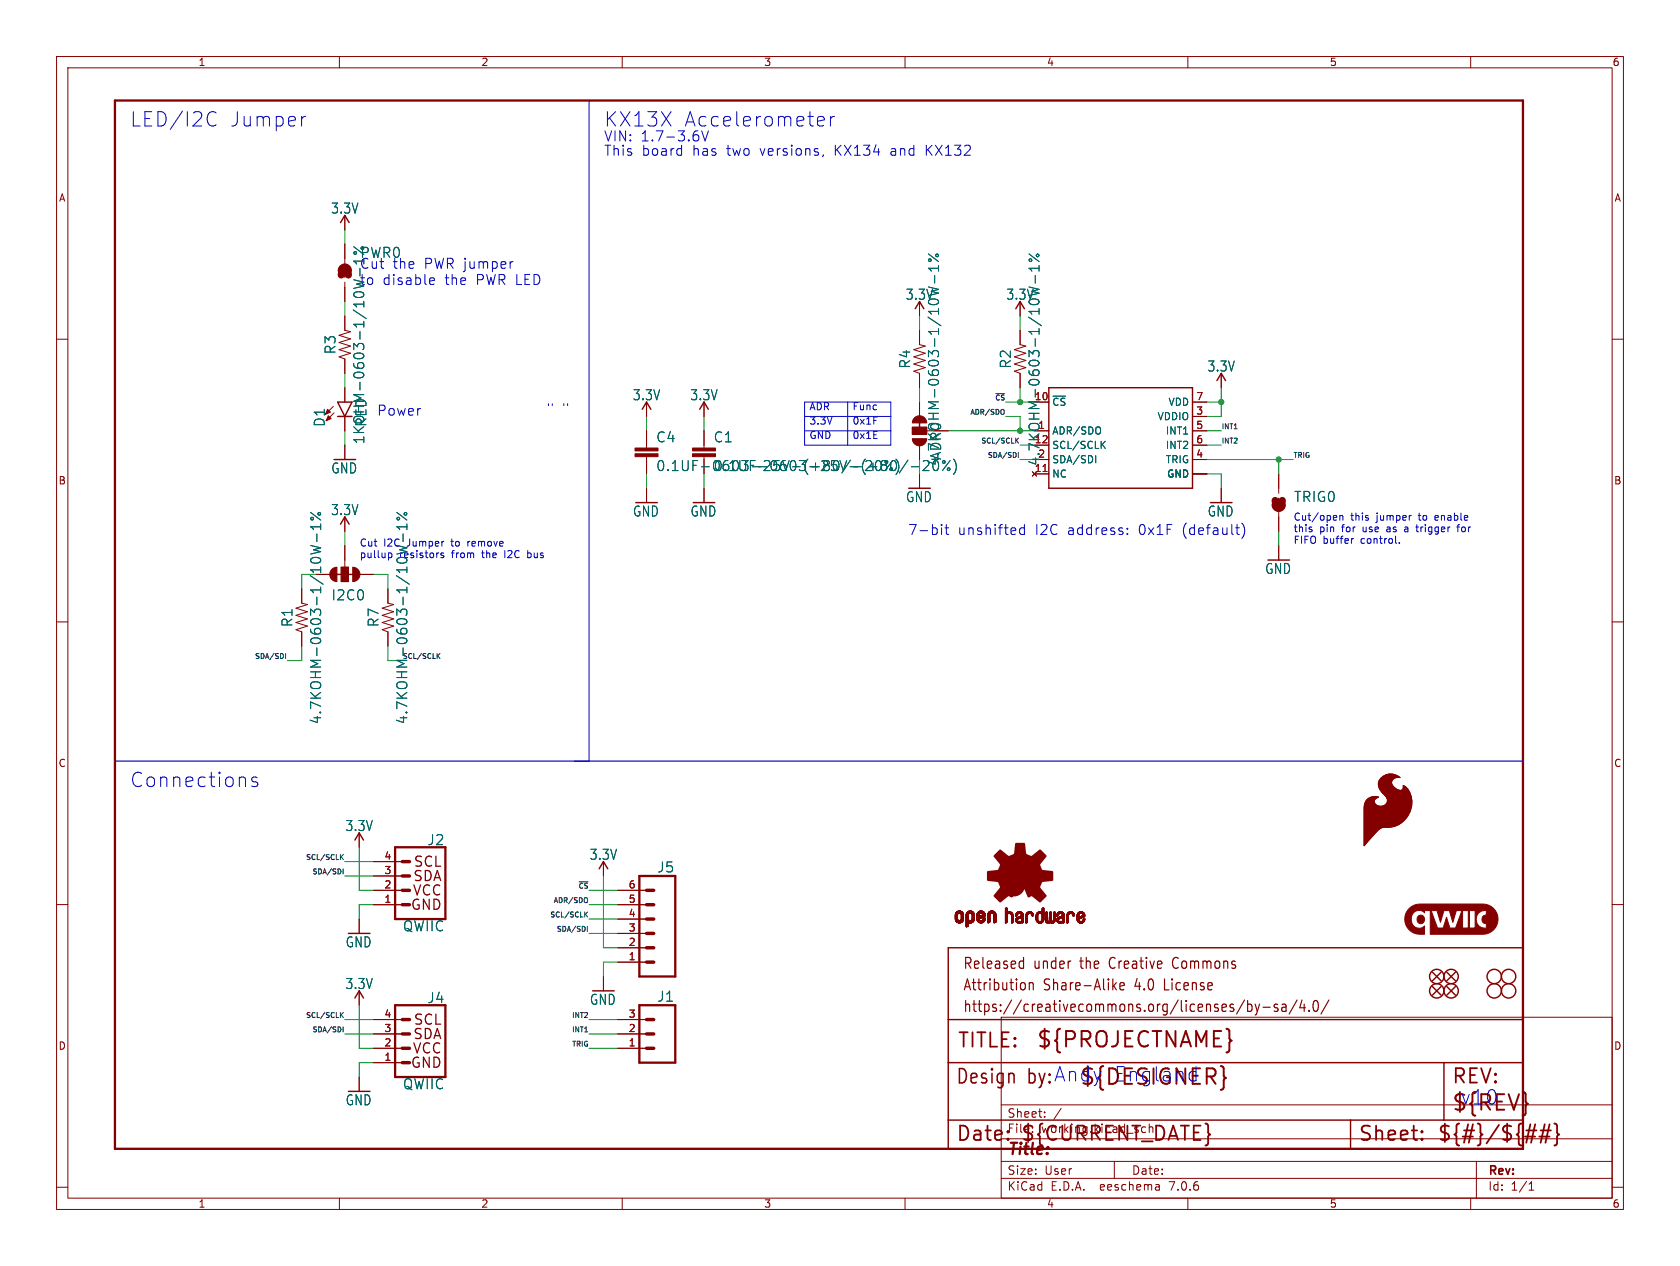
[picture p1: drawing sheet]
<svg xmlns="http://www.w3.org/2000/svg" width="297mm" height="224mm" viewBox="0 0 297 224" stroke-linecap="round" stroke-linejoin="round" font-family="sans-serif">
<defs><g id="words">
<g font-size="3.8" fill="#840000">
<text x="183.1" y="185.7">${PROJECTNAME}</text>
<text x="256.5" y="196.9">${REV}</text>
</g>
<text font-size="3.8" fill="#0000c2" x="190.8" y="192.3">${DESIGNER}</text>
<g font-size="3.5" fill="#0000c2">
<text x="22.9" y="22.6">LED/I2C</text>
<text x="40.5" y="22.6">Jumper</text>
<text x="106.7" y="22.6">KX13X</text>
<text x="120.8" y="22.6">Accelerometer</text>
<text x="22.9" y="139.5">Connections</text>
<text x="196.8" y="191.5">England</text>
<text x="181.6" y="192.1">by:Andy</text>
<text x="258.1" y="195.6">v10</text>
</g>
<g font-size="3.5" fill="#840000">
<text x="169.2" y="185.7">TITLE:</text>
<text x="168.9" y="192.1">Design</text>
<text x="256.5" y="192.1">REV:</text>
<text x="168.9" y="202.2">Date:</text>
<text x="180.3" y="202.2">${CURRENT_DATE}</text>
<text x="240" y="202.2">Sheet:</text>
<text x="254" y="202.2">${#}/${##}</text>
</g>
<text font-size="2.8" fill="#840000" x="178" y="204.8">Title:</text>
<g font-size="2.7" fill="#840000">
<text x="170.2" y="171.7">Released</text>
<text x="182.7" y="171.7">under</text>
<text x="191.1" y="171.7">the</text>
<text x="196.5" y="171.7">Creative</text>
<text x="208" y="171.7">Commons</text>
<text x="170.2" y="175.5">Attribution</text>
<text x="170.2" y="179.3">https://creativecommons.org/licenses/by-sa/4.0/</text>
<text x="184.5" y="175.5">Share-Alike</text>
<text x="200.8" y="175.5">4.0</text>
<text x="206.2" y="175.5">License</text>
</g>
<g font-size="2.5" fill="#0000c2">
<text x="106.7" y="27.7">This</text>
<text x="106.7" y="25.2">VIN: 1.7-3.6V</text>
<text x="113.4" y="27.7">board</text>
<text x="122.4" y="27.7">has</text>
<text x="128.5" y="27.7">two</text>
<text x="134.4" y="27.7">versions,</text>
<text x="147.7" y="27.7">KX134</text>
<text x="157.7" y="27.7">and</text>
<text x="163.9" y="27.7">KX132</text>
<text x="75" y="47.7">PWR jumper</text>
<text x="67.6" y="50.6">disable</text>
<text x="78.6" y="50.6">the</text>
<text x="84.2" y="50.6">PWR LED</text>
<text x="66.5" y="73.7">Power</text>
<text x="96.5" y="73.4">&quot;</text>
<text x="99.3" y="73.4">&quot;</text>
<text x="160.5" y="94.8">7-bit</text>
<text x="169.3" y="94.8">unshifted</text>
<text x="183" y="94.8">I2C</text>
<text x="188.8" y="94.8">address:</text>
<text x="201.4" y="94.8">0x1F</text>
<text x="209.2" y="94.8">(default)</text>
</g>
<g font-size="2.5" fill="#006464">
<text x="58.4" y="38">3.3V</text>
<text x="63.5" y="47.7">Cut</text>
<text x="63.6" y="45.8">PWR0</text>
<text x="69.4" y="47.7">the</text>
<text x="63.5" y="50.6">to</text>
<text x="160" y="53.2">3.3V</text>
<text x="177.8" y="53.2">3.3V</text>
<text x="59.5" y="62.7" transform="rotate(-90 59.5 62.7)">R3</text>
<text x="161.1" y="65.3" transform="rotate(-90 161.1 65.3)">R4</text>
<text x="178.9" y="65.3" transform="rotate(-90 178.9 65.3)">R2</text>
<text x="213.4" y="65.9">3.3V</text>
<text x="111.8" y="71">3.3V</text>
<text x="121.9" y="71">3.3V</text>
<text x="57.6" y="75.6" transform="rotate(-90 57.6 75.6)">D1</text>
<text x="65" y="75.6" transform="rotate(-90 65 75.6)">RED</text>
<text x="58.5" y="84">GND</text>
<text x="64.6" y="78.7" transform="rotate(-90 64.6 78.7)">1KOHM-0603-1/10W-1%</text>
<text x="115.9" y="78.5">C4</text>
<text x="115.9" y="83.5">0.1UF-0603-25V-(+80/-20%)</text>
<text x="126.1" y="78.5">C1</text>
<text x="126.1" y="83.5">0.1UF-0603-25V-(+80/-20%)</text>
<text x="166.2" y="82.5" transform="rotate(-90 166.2 82.5)">4.7KOHM-0603-1/10W-1%</text>
<text x="166.6" y="81.4" transform="rotate(-90 166.6 81.4)">ADR0</text>
<text x="184" y="82.5" transform="rotate(-90 184 82.5)">4.7KOHM-0603-1/10W-1%</text>
<text x="160.1" y="89">GND</text>
<text x="228.7" y="89">TRIG0</text>
<text x="58.4" y="91.3">3.3V</text>
<text x="111.8" y="91.6">GND</text>
<text x="122" y="91.6">GND</text>
<text x="213.4" y="91.6">GND</text>
<text x="223.6" y="101.7">GND</text>
<text x="58.5" y="106.4">I2C0</text>
<text x="51.9" y="111" transform="rotate(-90 51.9 111)">R1</text>
<text x="67.2" y="111" transform="rotate(-90 67.2 111)">R7</text>
<text x="57" y="128.2" transform="rotate(-90 57 128.2)">4.7KOHM-0603-1/10W-1%</text>
<text x="72.2" y="128.2" transform="rotate(-90 72.2 128.2)">4.7KOHM-0603-1/10W-1%</text>
<text x="61" y="147.2">3.3V</text>
<text x="75.5" y="149.7">J2</text>
<text x="104.2" y="152.3">3.3V</text>
<text x="116.1" y="154.5">J5</text>
<text x="61" y="167.8">GND</text>
<text x="71.2" y="164.9">QWIIC</text>
<text x="61" y="175.2">3.3V</text>
<text x="75.5" y="177.6">J4</text>
<text x="104.2" y="177.9">GND</text>
<text x="116.1" y="177.4">J1</text>
<text x="61" y="195.7">GND</text>
<text x="71.2" y="192.9">QWIIC</text>
</g>
<g font-size="2.5" fill="#840000">
<text x="73" y="153.6">SCL</text>
<text x="72.5" y="161.2">GND</text>
<text x="72.8" y="158.7">VCC</text>
<text x="72.9" y="156.2">SDA</text>
<text x="72.9" y="184.1">SDA</text>
<text x="73" y="181.6">SCL</text>
<text x="72.5" y="189.2">GND</text>
<text x="72.8" y="186.6">VCC</text>
</g>
<g font-size="2.1" fill="#840000">
<text x="178" y="197.9">Sheet:</text>
<text x="178" y="200.6">File:</text>
<text x="184.1" y="200.6">working.kicad_sch</text>
<text x="178" y="208">Size:</text>
<text x="184.7" y="208">User</text>
<text x="200" y="208">Date:</text>
<text x="263" y="208.2">Rev:</text>
<text x="178" y="210.8">KiCad</text>
<text x="185.7" y="210.8">E.D.A.</text>
<text x="194.6" y="210.8">eeschema</text>
<text x="207" y="210.8">7.0.6</text>
<text x="263" y="210.8">Id:</text>
<text x="267.1" y="210.8">1/1</text>
</g>
<g font-size="1.8" fill="#840000">
<text x="35" y="11.9">1</text>
<text x="85" y="11.9">2</text>
<text x="135" y="11.9">3</text>
<text x="185" y="11.9">4</text>
<text x="235" y="11.9">5</text>
<text x="285" y="11.9">6</text>
<text x="10.3" y="35.9">A</text>
<text x="285.3" y="35.9">A</text>
<text x="10.3" y="85.9">B</text>
<text x="285.3" y="85.9">B</text>
<text x="10.3" y="135.9">C</text>
<text x="285.3" y="135.9">C</text>
<text x="10.3" y="185.9">D</text>
<text x="285.3" y="185.9">D</text>
<text x="35" y="213.8">1</text>
<text x="85" y="213.8">2</text>
<text x="135" y="213.8">3</text>
<text x="185" y="213.8">4</text>
<text x="235" y="213.8">5</text>
<text x="285" y="213.8">6</text>
</g>
<g font-size="1.8" fill="#a90000">
<text x="182.8" y="70.9">10</text>
<text x="211.4" y="70.9">7</text>
<text x="211.4" y="73.4">3</text>
<text x="211.4" y="75.9">5</text>
<text x="182.8" y="83.6">11</text>
<text x="211.4" y="81">4</text>
<text x="211.4" y="78.5">6</text>
<text x="67.9" y="154.7">3</text>
<text x="67.9" y="152.1">4</text>
<text x="67.9" y="159.8">1</text>
<text x="67.9" y="157.2">2</text>
<text x="111.1" y="159.8">5</text>
<text x="111.1" y="157.2">6</text>
<text x="111.1" y="167.4">2</text>
<text x="111.1" y="164.8">3</text>
<text x="111.1" y="162.3">4</text>
<text x="111.1" y="169.9">1</text>
<text x="67.9" y="185.2">2</text>
<text x="67.9" y="182.6">3</text>
<text x="67.9" y="180.1">4</text>
<text x="111.1" y="185.2">1</text>
<text x="111.1" y="182.6">2</text>
<text x="111.1" y="180.1">3</text>
<text x="67.9" y="187.7">1</text>
</g>
<g font-size="1.8" fill="#006464">
<text x="185.9" y="72">~{CS}</text>
<text x="206.5" y="72">VDD</text>
<text x="183.4" y="75.9">1</text>
<text x="185.9" y="77.1">ADR/SDO</text>
<text x="204.5" y="74.5">VDDIO</text>
<text x="206" y="77.1">INT1</text>
<text x="182.8" y="78.5">12</text>
<text x="183.4" y="81">2</text>
<text x="185.9" y="79.6">SCL/SCLK</text>
<text x="185.9" y="82.1">SDA/SDI</text>
<text x="206" y="82.1">TRIG</text>
<text x="206" y="79.6">INT2</text>
<text x="185.9" y="84.7">NC</text>
<text x="206.2" y="84.7">GND</text>
<text x="70.6" y="98.8">resistors</text>
</g>
<g font-size="1.8" fill="#0000c2">
<text x="143" y="72.6">ADR</text>
<text x="143" y="75.2">3.3V</text>
<text x="143" y="77.7">GND</text>
<text x="150.6" y="75.2">0x1F</text>
<text x="150.6" y="72.6">Func</text>
<text x="150.6" y="77.7">0x1E</text>
<text x="228.6" y="92.2">Cut/open</text>
<text x="228.6" y="94.2">this</text>
<text x="233.3" y="94.2">pin</text>
<text x="237.4" y="94.2">for</text>
<text x="238.8" y="92.2">this</text>
<text x="241.2" y="94.2">use</text>
<text x="243.5" y="92.2">jumper</text>
<text x="245.6" y="94.2">as</text>
<text x="249" y="94.2">a</text>
<text x="251.1" y="92.2">to</text>
<text x="251.3" y="94.2">trigger</text>
<text x="254.1" y="92.2">enable</text>
<text x="258.7" y="94.2">for</text>
<text x="63.5" y="96.8">Cut</text>
<text x="63.5" y="98.8">pullup</text>
<text x="67.8" y="96.8">I2C</text>
<text x="72.1" y="96.8">Jumper</text>
<text x="80" y="98.8">from</text>
<text x="80.1" y="96.8">to</text>
<text x="83.1" y="96.8">remove</text>
<text x="85.5" y="98.8">the</text>
<text x="89.7" y="98.8">I2C</text>
<text x="93.9" y="98.8">bus</text>
<text x="228.6" y="96.3">FIFO</text>
<text x="233.9" y="96.3">buffer</text>
<text x="240.7" y="96.3">control.</text>
</g>
<g font-size="1.2" fill="#0f0f0f">
<text x="175.8" y="70.9">~{CS}</text>
<text x="171.4" y="73.4">ADR/SDO</text>
<text x="215.9" y="76">INT1</text>
<text x="173.3" y="78.5">SCL/SCLK</text>
<text x="174.5" y="81">SDA/SDI</text>
<text x="215.9" y="78.5">INT2</text>
<text x="228.6" y="81">TRIG</text>
<text x="44.9" y="116.6">SDA/SDI</text>
<text x="71.1" y="116.6">SCL/SCLK</text>
<text x="53.9" y="152.2">SCL/SCLK</text>
<text x="55.1" y="154.7">SDA/SDI</text>
<text x="97.7" y="159.8">ADR/SDO</text>
<text x="102.1" y="157.2">~{CS}</text>
<text x="97.1" y="162.3">SCL/SCLK</text>
<text x="98.3" y="164.9">SDA/SDI</text>
<text x="53.9" y="180.1">SCL/SCLK</text>
<text x="55.1" y="182.6">SDA/SDI</text>
<text x="101" y="182.6">INT1</text>
<text x="101" y="180.1">INT2</text>
<text x="101" y="185.2">TRIG</text>
</g>
</g></defs>
<g fill="none" stroke="#840000" stroke-width=".18">
<path d="M10 10h277v203.9h-277zM12 12h273v199.9h-273zM60 10v2M110 10v2M160 10v2M210 10v2M260 10v2M61 38.1v2.5M10 60h2M61 43.2v3.4M61 49.9v3.4M61 55.9v2.5l1 .3-2.1 .6 2.1 .6-2.1 .7 2.1 .6-2.1 .6 2.1 .7-2.1 .6 1.1 .4v2.5"/>
<path d="M162.6 58.4v2.6l1 .2-2.1 .6 2.1 .7-2.1 .6 2.1 .7-2.1 .6 2.1 .6-2.1 .7 1.1 .3v2.6M162.6 53.3v2.6M180.3 53.3v2.6M180.3 58.4v2.6l1.1 .2-2.1 .6 2.1 .7-2.1 .6 2.1 .7-2.1 .6 2.1 .6-2.1 .7 1 .3v2.6M285 60h2M58.9 71.9l-1.4 1.4M59.1 73l-1.4 1.4M61 68.6v2.5M61 73.7v2.5M61 78.7v2.6M114.3 71.1v2.6M114.3 76.2v3"/>
<path d="M124.5 71.1v2.6M124.5 76.2v3M162.6 71.1v2.6M162.6 78.7v2.6M163.8 75.6h-2.5v1.2h2.5M165.1 76.2h2.5M182.9 76.2h2.5M182.9 71.1h2.5M182.9 78.7h2.5M210.8 76.2h2.6M210.8 71.1h2.6M210.8 78.7h2.6"/>
<path d="M210.8 73.7h2.6M215.9 66v2.6M61 91.4v2.6M61 96.5v3.8M114.3 80.8v3M114.3 86.4v2.5M124.5 80.8v.5M124.5 86.4v2.5M162.6 83.8v2.6M182.5 83.4l.8 .8M182.9 83.8h2.5M182.9 81.3h2.5"/>
<path d="M183.3 83.4l-.8 .8M210.8 83.8h2.6M210.8 81.3h2.6M215.9 86.4v2.5M226.1 83.8v3.4M226.1 90.6v3.4M226.1 96.5v2.6M10 110h2M53.3 104.1v2.6l1.1 .2-2.1 .7 2.1 .6-2.1 .6 2.1 .7-2.1 .6 2.1 .6-2.1 .7 1 .4v2.5M55.9 101.6h2.5M60.3 100.3h1.3v2.6h-1.3zM63.5 101.6h2.5"/>
<path d="M68.6 104.1v2.6l1 .2-2 .7 2 .6-2 .6 2 .7-2 .6 2 .6-2 .7 1 .4v2.5M285 110h2M10 160h2M63.5 147.3v2.6M66 157.5h5.1M66 154.9h5.1M66 152.4h5.1M106.7 152.4v2.5M109.2 157.5h5.1M285 160h2M63.5 162.6v2.5M63.5 175.3v2.5"/>
<path d="M66 160h5.1M106.7 172.7v2.6M109.2 160h5.1M109.2 170.2h5.1M109.2 167.6h5.1M109.2 165.1h5.1M109.2 162.6h5.1M177 179.9h108v32h-108zM63.5 190.5v2.5M66 185.4h5.1M66 182.9h5.1M66 180.3h5.1"/>
<path d="M66 188h5.1M109.2 185.4h5.1M109.2 182.9h5.1M109.2 180.3h5.1M177 195.4h108M184.7 197.5v.1M184.7 196.7v.1M187.6 196l-1.3 2M10 210h2M60 211.9v2M110 211.9v2M160 211.9v2"/>
<path d="M177 208.4h108M177 205.4h108M177 201.4h108M197 205.4v3M204.9 209.6l.1 .9M205 210.4l-.2 .1M205 209.9h-.2M210 211.9v2M260 211.9v2M261 205.4v6.5M270.3 210.5h.9M270.3 209.4l.4-.4v1.5"/>
<path d="M285 210h2"/>
</g>
<g fill="none" stroke="#006464" stroke-width=".18">
<path d="M62.5 49.5l1.8 .4M62.5 43.6l1.8 1.4M63 44.6l-.2-.1-.3 .2 .3 .3 .2-.1M63.6 47.5v1.3M64.3 46.2h-1.8l.3 .2M164.1 50.8l1.8 .4-1.3 .3 1.3 .4-1.8 .4M164.1 44.9l1.8 1.4M165.2 48.7v1.4M165.9 46.9v1.1M165.9 47.5h-1.8l.5 .5M181.9 50.8l1.8 .4-1.3 .3 1.3 .4-1.8 .4M181.9 44.9l1.8 1.4"/>
<path d="M183 48.7v1.4M183.7 47.5h-1.8l.5 .5M183.7 46.9v1.1M194.5 75.7v.9M194.9 78.6l.5 .7M195.4 78l-.7 .8M54.9 96.5l1.8 .4-1.3 .3 1.3 .4-1.8 .4M54.9 90.6l1.8 1.4M56 94.4v1.4M56.7 92.7v1M56.7 93.2h-1.8l.5 .5M70.2 96.5l1.7 .4-1.2 .3"/>
<path d="M70.2 90.6l1.7 1.4M71.3 94.4v1.4M71.9 93.2h-1.7l.5 .5M71.9 92.7v1M158.2 81.5l.1 .1a1.38 1.38 0 0 1-.1 1.6M158.4 81.2a2.04 2.04 0 0 1 0 2.7M160.5 81.4l-1.5 2.3M161.1 82.6h1.4M163.9 81.5h-.4l-.3 .1M164.2 82.2l-1.1 1h1.1M168 81.5l-1.4 1.7M168.6 81.2a2.04 2.04 0 0 1 0 2.7"/>
<path d="M193.7 80.6v1.3"/>
<circle cx="164.4" cy="46" r=".25"/>
<circle cx="165.7" cy="45.2" r=".25"/>
<circle cx="182.2" cy="46" r=".25"/>
<circle cx="183.4" cy="45.2" r=".25"/>
<circle cx="55.2" cy="91.7" r=".25"/>
<circle cx="56.4" cy="90.9" r=".25"/>
<circle cx="70.4" cy="91.7" r=".25"/>
<circle cx="71.7" cy="90.9" r=".25"/>
<circle cx="167.7" cy="83" r=".25"/>
</g>
<g fill="none" stroke="#840000" stroke-width=".25">
<path d="M60.2 39.4l.8-1.3 .7 1.3M61 47.2v1.8M161.8 54.6l.8-1.3 .7 1.3M179.6 54.6l.7-1.3 .8 1.3M59.7 73.7h2.5M59.7 71.1h2.5l-1.2 2.6zM113.5 72.4l.8-1.3 .8 1.3M123.7 72.4l.8-1.3 .7 1.3M162.6 73.7v2.5M185.4 68.6h25.4v17.8h-25.4zM215.1 67.3l.8-1.3 .8 1.3M60.2 92.7l.8-1.3 .7 1.3"/>
<path d="M226.1 88.1v1.8M59.2 101.6h3.8M62.7 148.6l.8-1.3 .8 1.3M105.9 153.7l.8-1.3 .7 1.3M62.7 176.5l.8-1.2 .8 1.2M167.6 167.6h101.6v35.6h-101.6zM253.2 174.5l1.6 1.5M253.2 172l1.6 1.5M254.8 174.5l-1.6 1.5M254.8 172l-1.6 1.5M255.8 172l1.5 1.5M255.8 174.5l1.5 1.5"/>
<path d="M257.3 172l-1.5 1.5M257.3 174.5l-1.5 1.5M167.6 198.1h101.6M167.6 180.3h101.6M167.6 188h101.6M238.8 198.1v5.1M255.3 188v10.1"/>
<circle cx="254" cy="172.7" r="1.27"/>
<circle cx="254" cy="175.3" r="1.27"/>
<circle cx="256.5" cy="175.3" r="1.27"/>
<circle cx="256.5" cy="172.7" r="1.27"/>
<circle cx="264.2" cy="172.7" r="1.27"/>
<circle cx="264.2" cy="175.3" r="1.27"/>
<circle cx="266.7" cy="172.7" r="1.27"/>
<circle cx="266.7" cy="175.3" r="1.27"/>
</g>
<path d="M20.3 17.8h248.9v185.4h-248.9zM69.8 149.9h8.9v12.7h-8.9zM113 154.9h6.4v17.8h-6.4zM69.8 177.8h8.9v12.7h-8.9zM113 177.8h6.4v10.2h-6.4z" fill="none" stroke="#840000" stroke-width=".41"/>
<g fill="none" stroke="#840000" stroke-width=".61">
<path d="M71.1 157.5h1.3M71.1 154.9h1.3M71.1 152.4h1.3M114.3 157.5h1.3M71.1 160h1.3M114.3 160h1.3M114.3 170.2h1.3M114.3 167.6h1.3M114.3 165.1h1.3M114.3 162.6h1.3M71.1 185.4h1.3M71.1 182.9h1.3"/>
<path d="M71.1 180.3h1.3M71.1 188h1.3M114.3 185.4h1.3M114.3 182.9h1.3M114.3 180.3h1.3"/>
</g>
<g fill="#840000" stroke="#840000" stroke-width=".18">
<path d="M122.4 80.3h4.1v.5h-4.1z"/>
<path d="M122.4 79.2h4.1v.6h-4.1z"/>
<path d="M58 73.5l.5 .5-.8 .4z"/>
<path d="M250.7 162.1a.7 .7 0 0 1 .9 0 .7 .7 0 0 1 0 1 .7 .7 0 0 1-.9 .1 .92 .92 0 0 1 0-1.1z"/>
<path d="M249.1 160.7l.9-.6 1-.2h11.2a2.67 2.67 0 0 1 2.6 2.7 2.67 2.67 0 0 1-2.7 2.7h-9.2v-4.2h.1l1.1 3h1l.6-1.8 .6 1.8h1l1.1-3h.2v3h2.2l.6-.4a1.58 1.58 0 0 0 1.2 .5l.2-.1v-.8a.73 .73 0 0 1-.8-.7 .73 .73 0 0 1 .8-.7v-.9h-.2a1.59 1.59 0 0 0-1.5 1 1.59 1.59 0 0 0 .3 1.7l-.6 .4v-3h-1v3h-.2v-3h-2.1l-.7 2-.6-2h-.9l-.6 2-.7-2h-2.1l-.1 .4a1.41 1.41 0 0 0-1.7-.2 1.41 1.41 0 0 0-.6 1.7 1.35 1.35 0 0 0 .9 1.1 1.35 1.35 0 0 0 1.4-.3v1.5h-.8a2.67 2.67 0 0 1-2.5-1.7 2.67 2.67 0 0 1 .6-2.9z"/>
<path d="M244.1 137.7a2.45 2.45 0 0 1 3.4-.2 1.05 1.05 0 0 0-1.4 .6 1.05 1.05 0 0 0 .7 1.4 .75 .75 0 0 0 1.3-.2v-.4a3.8 3.8 0 0 1 .7 5.5 4.3 4.3 0 0 1-4.2 1.9 4.8 4.8 0 0 0-2.2 1.9l-1.2 1.4v-6.4a1.93 1.93 0 0 1 2.5-2.2 .81 .81 0 0 0-.8 .9 .81 .81 0 0 0 1 .7 1.09 1.09 0 0 0 1.3-.6 1.09 1.09 0 0 0-.4-1.4 2.08 2.08 0 0 1-.7-2.9z"/>
<path d="M161.7 73.9a1.27 1.27 0 0 1 1.3-.3 1.27 1.27 0 0 1 .8 1.2h-2.5l.1-.4z"/>
<path d="M161.3 75.6h2.5v1.2h-2.5z"/>
<path d="M161.3 77.6h2.5a1.27 1.27 0 0 1-1.2 1.3 1.27 1.27 0 0 1-1.3-1.3z"/>
<path d="M58.7 100.7l.3-.3 .6-.1v2.6a1.27 1.27 0 0 1-1.2-.8 1.27 1.27 0 0 1 .3-1.4z"/>
<path d="M60.3 100.3h1.3v2.6h-1.3z"/>
<path d="M62.4 100.3a1.27 1.27 0 0 1 1.2 1.3h-1.2z"/>
<path d="M62.4 101.6h1.2a1.27 1.27 0 0 1-1.2 1.3z"/>
<path d="M168.9 162.6h.4z"/>
<path d="M168.9 162.5l.4 .1z"/>
<path d="M168.9 162.5h.4z"/>
<path d="M168.9 162.4l.4 .1z"/>
<path d="M168.9 162.4h.4z"/>
<path d="M168.9 162.3l.4 .1z"/>
<path d="M168.9 162.3h.4z"/>
<path d="M168.9 162.2l.4 .1z"/>
<path d="M168.9 162.2h.4z"/>
<path d="M168.9 162.1l.4 .1z"/>
<path d="M168.9 162.1h.4z"/>
<path d="M168.9 162l.4 .1z"/>
<path d="M168.9 162h.4z"/>
<path d="M168.9 161.9l.4 .1z"/>
<path d="M168.9 161.9h.4z"/>
<path d="M168.9 161.8l.4 .1z"/>
<path d="M168.9 161.8h.4z"/>
<path d="M168.9 161.7l.4 .1z"/>
<path d="M168.9 161.7h.4z"/>
<path d="M168.9 162.7h.5z"/>
<path d="M168.9 162.7h.4z"/>
<path d="M168.9 162.6l.4 .1z"/>
<path d="M168.9 161.6l.4 .1z"/>
<path d="M168.9 162.8h.5z"/>
<path d="M168.9 162.7l.5 .1z"/>
<path d="M168.9 161.6h.4z"/>
<path d="M168.9 161.6h.5z"/>
<path d="M168.9 162.8h.6z"/>
<path d="M168.9 161.5l.6 .1z"/>
<path d="M169 162.8l.5 .1z"/>
<path d="M169 161.5h.5z"/>
<path d="M169 162.9h1.3z"/>
<path d="M169 162.9h.6z"/>
<path d="M169 161.5h1.2z"/>
<path d="M169 162.9h1.2z"/>
<path d="M169 161.4l1.2 .1z"/>
<path d="M169 162.9l1.2 .1z"/>
<path d="M169 161.4h1.2z"/>
<path d="M169 163h1.2z"/>
<path d="M169.1 163h1.1z"/>
<path d="M169.1 161.4h1.1z"/>
<path d="M169.1 163h1z"/>
<path d="M169.1 161.3l1 .1z"/>
<path d="M169.1 163l1 .1z"/>
<path d="M169.1 161.3h1z"/>
<path d="M169.1 163.1h1z"/>
<path d="M169.2 163.1h.9z"/>
<path d="M169.2 161.3h.9z"/>
<path d="M169.2 163.1h.8z"/>
<path d="M169.2 161.3h.8z"/>
<path d="M169.2 161.2l.8 .1z"/>
<path d="M169.2 161.2h.8z"/>
<path d="M169.2 163.1l.8 .1z"/>
<path d="M169.2 163.2h.8z"/>
<path d="M169.3 161.2h.7z"/>
<path d="M169.3 163.2h.7z"/>
<path d="M169.3 163.2h.6z"/>
<path d="M169.3 161.2h.6z"/>
<path d="M169.4 161.2h.4z"/>
<path d="M169.4 163.2h.4z"/>
<path d="M169.4 161.1l.4 .1z"/>
<path d="M169.5 161.1h.3z"/>
<path d="M169.5 163.2l.2 .1z"/>
<path d="M169.5 163.3h.2z"/>
<path d="M169.5 161.1h.2z"/>
<path d="M169.7 161.5h.6z"/>
<path d="M169.7 162.9h.6z"/>
<path d="M169.7 162.8l.6 .1z"/>
<path d="M169.7 162.8h.6z"/>
<path d="M169.7 161.5l.6 .1z"/>
<path d="M169.8 162.8h.5z"/>
<path d="M169.8 161.6h.5z"/>
<path d="M169.9 162.7l.4 .1z"/>
<path d="M169.9 161.6h.4z"/>
<path d="M169.9 162.7h.4z"/>
<path d="M169.9 161.6l.4 .1z"/>
<path d="M169.9 161.7h.4z"/>
<path d="M169.9 162.6l.4 .1z"/>
<path d="M169.9 162.6h.4z"/>
<path d="M169.9 161.8h.4z"/>
<path d="M169.9 161.7l.4 .1z"/>
<path d="M169.9 162.5l.4 .1z"/>
<path d="M169.9 162.5h.4z"/>
<path d="M169.9 162.4l.4 .1z"/>
<path d="M169.9 162.4h.4z"/>
<path d="M169.9 162.3l.4 .1z"/>
<path d="M169.9 162.3h.4z"/>
<path d="M169.9 162.2l.4 .1z"/>
<path d="M169.9 162.2h.4z"/>
<path d="M169.9 162.1l.4 .1z"/>
<path d="M169.9 162.1h.4z"/>
<path d="M169.9 162l.4 .1z"/>
<path d="M169.9 162h.4z"/>
<path d="M169.9 161.9l.4 .1z"/>
<path d="M169.9 161.9h.4z"/>
<path d="M169.9 161.8l.4 .1z"/>
<path d="M170.8 163.9h.2z"/>
<path d="M170.8 163.9h.3z"/>
<path d="M170.8 163.8l.3 .1z"/>
<path d="M170.8 163.8h.3z"/>
<path d="M170.8 163.8h.4z"/>
<path d="M170.8 163.7l.4 .1z"/>
<path d="M170.8 163.7h.4z"/>
<path d="M170.8 163.6l.4 .1z"/>
<path d="M170.8 163.6h.4z"/>
<path d="M170.8 163.5l.4 .1z"/>
<path d="M170.8 163.5h.4z"/>
<path d="M170.8 163.4l.4 .1z"/>
<path d="M170.8 163.4h.4z"/>
<path d="M170.8 163.3l.4 .1z"/>
<path d="M170.8 163.3h.4z"/>
<path d="M170.8 163.2l.4 .1z"/>
<path d="M170.8 163.2h.4z"/>
<path d="M170.8 163.2h1z"/>
<path d="M170.8 163.2h1.1z"/>
<path d="M170.8 163.1l1.1 .1z"/>
<path d="M170.8 163.1h1.1z"/>
<path d="M170.8 163.1h1.2z"/>
<path d="M170.8 163l1.2 .1z"/>
<path d="M170.8 163h1.2z"/>
<path d="M170.8 163h1.3z"/>
<path d="M170.8 162.9l1.3 .1z"/>
<path d="M170.8 162.9h1.3z"/>
<path d="M170.8 162.9h1.4z"/>
<path d="M170.8 162.9h.7z"/>
<path d="M170.8 162.8l.6 .1z"/>
<path d="M170.8 162.8h.6z"/>
<path d="M170.8 162.8h.5z"/>
<path d="M170.8 162.7l.5 .1z"/>
<path d="M170.8 162.7h.5z"/>
<path d="M170.8 162.7h.4z"/>
<path d="M170.8 162.6l.4 .1z"/>
<path d="M170.8 162.6h.4z"/>
<path d="M170.8 162.5l.4 .1z"/>
<path d="M170.8 162.5h.4z"/>
<path d="M170.8 162.4l.4 .1z"/>
<path d="M170.8 162.4h.4z"/>
<path d="M170.8 162.3l.4 .1z"/>
<path d="M170.8 162.3h.4z"/>
<path d="M170.8 162.2l.4 .1z"/>
<path d="M170.8 162.2h.4z"/>
<path d="M170.8 162.1l.4 .1z"/>
<path d="M170.8 162.1h.4z"/>
<path d="M170.8 162l.4 .1z"/>
<path d="M170.8 162h.4z"/>
<path d="M170.8 161.9l.4 .1z"/>
<path d="M170.8 161.9h.4z"/>
<path d="M170.8 161.8l.4 .1z"/>
<path d="M170.8 161.8h.4z"/>
<path d="M170.8 161.7l.4 .1z"/>
<path d="M170.8 161.7h.4z"/>
<path d="M170.8 161.7h.5z"/>
<path d="M170.8 163.9h.1z"/>
<path d="M170.8 161.6l.5 .1z"/>
<path d="M170.8 163.9l.1 .1z"/>
<path d="M170.8 161.6h.5z"/>
<path d="M170.8 161.6h.6z"/>
<path d="M170.9 161.6h.5z"/>
<path d="M170.9 161.5l.5 .1z"/>
<path d="M170.9 161.5h.5z"/>
<path d="M170.9 161.5h1.3z"/>
<path d="M170.9 161.5h1.2z"/>
<path d="M170.9 161.4l1.2 .1z"/>
<path d="M170.9 161.4h1.2z"/>
<path d="M171 161.4h1.1z"/>
<path d="M171 161.3l1.1 .1z"/>
<path d="M171 161.3h1z"/>
<path d="M171.1 161.3h.9z"/>
<path d="M171.1 161.2l.8 .1z"/>
<path d="M171.1 161.2h.8z"/>
<path d="M171.2 161.2h.7z"/>
<path d="M171.2 161.2h.6z"/>
<path d="M171.3 163.2h.5z"/>
<path d="M171.3 161.2h.5z"/>
<path d="M171.3 163.2h.4z"/>
<path d="M171.3 161.2h.4z"/>
<path d="M171.3 161.1l.4 .1z"/>
<path d="M171.4 163.2h.3z"/>
<path d="M171.4 161.1h.3z"/>
<path d="M171.4 163.2l.3 .1z"/>
<path d="M171.4 161.1h.2z"/>
<path d="M171.4 163.3h.2z"/>
<path d="M171.6 161.5h.6z"/>
<path d="M171.6 162.9h.6z"/>
<path d="M171.6 162.8l.6 .1z"/>
<path d="M171.7 162.8h.5z"/>
<path d="M171.7 161.5l.5 .1z"/>
<path d="M171.7 161.6h.5z"/>
<path d="M171.8 162.8h.4z"/>
<path d="M171.8 161.6h.4z"/>
<path d="M171.8 162.7l.4 .1z"/>
<path d="M171.8 162.7h.4z"/>
<path d="M171.8 161.6l.4 .1z"/>
<path d="M171.8 161.7h.4z"/>
<path d="M171.8 162.7h.5z"/>
<path d="M171.8 161.7h.5z"/>
<path d="M171.9 162.6l.4 .1z"/>
<path d="M171.9 162.6h.4z"/>
<path d="M171.9 161.7l.4 .1z"/>
<path d="M171.9 161.7h.4z"/>
<path d="M171.9 161.8h.4z"/>
<path d="M171.9 162.5l.4 .1z"/>
<path d="M171.9 162.5h.4z"/>
<path d="M171.9 162.4l.4 .1z"/>
<path d="M171.9 162.4h.4z"/>
<path d="M171.9 162.3l.4 .1z"/>
<path d="M171.9 162.3h.4z"/>
<path d="M171.9 162.2l.4 .1z"/>
<path d="M171.9 162.2h.4z"/>
<path d="M171.9 162.1l.4 .1z"/>
<path d="M171.9 162.1h.4z"/>
<path d="M171.9 162l.4 .1z"/>
<path d="M171.9 162h.4z"/>
<path d="M171.9 161.9l.4 .1z"/>
<path d="M171.9 161.9h.4z"/>
<path d="M171.9 161.8l.4 .1z"/>
<path d="M172.7 162.7h.4z"/>
<path d="M172.7 162.6l.4 .1z"/>
<path d="M172.7 162.6h.4z"/>
<path d="M172.7 162.5l.4 .1z"/>
<path d="M172.7 162.5h.4z"/>
<path d="M172.7 162.5h.5z"/>
<path d="M172.7 162.5h.6z"/>
<path d="M172.7 162.4l.6 .1z"/>
<path d="M172.7 162.4h.6z"/>
<path d="M172.7 162.4h.7z"/>
<path d="M172.7 162.4h.8z"/>
<path d="M172.7 162.3l.8 .1z"/>
<path d="M172.7 162.3h.9z"/>
<path d="M172.7 162.3h1z"/>
<path d="M172.7 162.2l1 .1z"/>
<path d="M172.7 162.2h1.1z"/>
<path d="M172.7 162.2h1.2z"/>
<path d="M172.7 162.1l1.3 .1z"/>
<path d="M172.7 162.1h1.3z"/>
<path d="M172.7 162.1h1.4z"/>
<path d="M172.7 162.1h.4z"/>
<path d="M172.7 162l.4 .1z"/>
<path d="M172.7 162h.4z"/>
<path d="M172.7 161.9l.4 .1z"/>
<path d="M172.7 161.9h.4z"/>
<path d="M172.7 161.8l.4 .1z"/>
<path d="M172.7 161.8h.4z"/>
<path d="M172.7 161.7l.4 .1z"/>
<path d="M172.7 161.7h.4z"/>
<path d="M172.7 162.8h.5z"/>
<path d="M172.7 162.7l.5 .1z"/>
<path d="M172.7 162.7h.5z"/>
<path d="M172.7 161.7h.5z"/>
<path d="M172.7 161.6l.5 .1z"/>
<path d="M172.7 161.6h.5z"/>
<path d="M172.8 162.8h.5z"/>
<path d="M172.8 161.6h.4z"/>
<path d="M172.8 161.6h.5z"/>
<path d="M172.8 162.8l.5 .1z"/>
<path d="M172.8 161.5l.5 .1z"/>
<path d="M172.8 161.5h.5z"/>
<path d="M172.8 162.9h1.3z"/>
<path d="M172.8 162.9h.6z"/>
<path d="M172.8 161.5h.6z"/>
<path d="M172.8 161.5h1.3z"/>
<path d="M172.8 162.9h1.2z"/>
<path d="M172.8 161.4l1.3 .1z"/>
<path d="M172.8 161.4h1.2z"/>
<path d="M172.8 162.9l1.2 .1z"/>
<path d="M172.9 163h1.1z"/>
<path d="M172.9 161.4h1.1z"/>
<path d="M172.9 161.3l1.1 .1z"/>
<path d="M172.9 163h1z"/>
<path d="M172.9 163l1 .1z"/>
<path d="M172.9 161.3h1.1z"/>
<path d="M172.9 163.1h1z"/>
<path d="M172.9 161.3h1z"/>
<path d="M173 163.1h.9z"/>
<path d="M173 161.3h.9z"/>
<path d="M173 163.1h.8z"/>
<path d="M173 161.2l.8 .1z"/>
<path d="M173 163.1l.8 .1z"/>
<path d="M173 161.2h.8z"/>
<path d="M173.1 163.2h.7z"/>
<path d="M173.1 161.2h.7z"/>
<path d="M173.1 161.2h.6z"/>
<path d="M173.1 163.2h.6z"/>
<path d="M173.2 161.2h.5z"/>
<path d="M173.2 163.2h.5z"/>
<path d="M173.2 162.1h.9z"/>
<path d="M173.2 162l.9 .1z"/>
<path d="M173.2 161.2h.4z"/>
<path d="M173.2 163.2h.4z"/>
<path d="M173.2 162h.9z"/>
<path d="M173.3 161.1l.3 .1z"/>
<path d="M173.3 163.2h.3z"/>
<path d="M173.3 163.2l.3 .1z"/>
<path d="M173.3 162h.8z"/>
<path d="M173.3 161.1h.3z"/>
<path d="M173.3 163.3h.2z"/>
<path d="M173.3 161.1h.2z"/>
<path d="M173.4 162h.7z"/>
<path d="M173.5 161.9l.6 .1z"/>
<path d="M173.5 161.9h.6z"/>
<path d="M173.5 161.5h.6z"/>
<path d="M173.5 162.9h.6z"/>
<path d="M173.6 162.8l.5 .1z"/>
<path d="M173.6 161.9h.5z"/>
<path d="M173.6 162.8h.5z"/>
<path d="M173.6 161.5l.5 .1z"/>
<path d="M173.6 161.6h.5z"/>
<path d="M173.7 162.8h.4z"/>
<path d="M173.7 161.6h.4z"/>
<path d="M173.7 161.9h.4z"/>
<path d="M173.7 161.6l.4 .1z"/>
<path d="M173.7 162.7l.4 .1z"/>
<path d="M173.7 161.7h.4z"/>
<path d="M173.7 162.7h.4z"/>
<path d="M173.7 161.8l.4 .1z"/>
<path d="M173.7 161.8h.4z"/>
<path d="M173.7 161.7l.4 .1z"/>
<path d="M173.8 162.6l.3 .1z"/>
<path d="M173.8 162.6h.3z"/>
<path d="M173.8 162.5l.3 .1z"/>
<path d="M173.8 162.5h.3z"/>
<path d="M173.8 162.4l.3 .1z"/>
<path d="M173.9 162.4h.2z"/>
<path d="M174 162.4h.1z"/>
<path d="M174.6 163.2h.3z"/>
<path d="M174.6 163.1l.3 .1z"/>
<path d="M174.6 163.1h.3z"/>
<path d="M174.6 163.1h.4z"/>
<path d="M174.6 163l.4 .1z"/>
<path d="M174.6 163h.4z"/>
<path d="M174.6 162.9l.4 .1z"/>
<path d="M174.6 162.9h.4z"/>
<path d="M174.6 162.8l.4 .1z"/>
<path d="M174.6 162.8h.4z"/>
<path d="M174.6 162.7l.4 .1z"/>
<path d="M174.6 162.7h.4z"/>
<path d="M174.6 162.6l.4 .1z"/>
<path d="M174.6 162.6h.4z"/>
<path d="M174.6 162.5l.4 .1z"/>
<path d="M174.6 162.5h.4z"/>
<path d="M174.6 162.4l.4 .1z"/>
<path d="M174.6 162.4h.4z"/>
<path d="M174.6 162.3l.4 .1z"/>
<path d="M174.6 162.3h.4z"/>
<path d="M174.6 162.2l.4 .1z"/>
<path d="M174.6 162.2h.4z"/>
<path d="M174.6 162.1l.4 .1z"/>
<path d="M174.6 162.1h.4z"/>
<path d="M174.6 162l.4 .1z"/>
<path d="M174.6 162h.4z"/>
<path d="M174.6 161.9l.4 .1z"/>
<path d="M174.6 161.9h.4z"/>
<path d="M174.6 161.8l.4 .1z"/>
<path d="M174.6 161.8h.4z"/>
<path d="M174.6 161.7l.4 .1z"/>
<path d="M174.6 163.2h.2z"/>
<path d="M174.6 161.7h.4z"/>
<path d="M174.6 161.7h.5z"/>
<path d="M174.7 161.6l.4 .1z"/>
<path d="M174.7 161.6h.4z"/>
<path d="M174.7 161.6h.5z"/>
<path d="M174.7 161.5l.5 .1z"/>
<path d="M174.7 161.5h.5z"/>
<path d="M174.7 161.5h.6z"/>
<path d="M174.7 161.5h1.3z"/>
<path d="M174.7 161.4l1.3 .1z"/>
<path d="M174.7 161.4h1.3z"/>
<path d="M174.7 161.4h1.2z"/>
<path d="M174.8 161.4h1.1z"/>
<path d="M174.8 161.3l1.1 .1z"/>
<path d="M174.8 161.3h1.1z"/>
<path d="M174.9 161.3h.9z"/>
<path d="M174.9 161.2l.9 .1z"/>
<path d="M174.9 161.2h.8z"/>
<path d="M175 161.2h.7z"/>
<path d="M175 161.2h.6z"/>
<path d="M175.1 161.2h.5z"/>
<path d="M175.2 161.1l.3 .1z"/>
<path d="M175.2 161.1h.3z"/>
<path d="M175.3 161.1h.2z"/>
<path d="M175.4 161.5h.6z"/>
<path d="M175.5 161.5h.5z"/>
<path d="M175.5 161.5l.5 .1z"/>
<path d="M175.5 161.6h.5z"/>
<path d="M175.6 161.6h.4z"/>
<path d="M175.6 161.6l.5 .1z"/>
<path d="M175.6 161.6h.5z"/>
<path d="M175.6 161.7h.5z"/>
<path d="M175.7 161.7h.4z"/>
<path d="M175.7 161.7l.4 .1z"/>
<path d="M175.7 163.2h.3z"/>
<path d="M175.7 163.1l.3 .1z"/>
<path d="M175.7 163.1h.3z"/>
<path d="M175.7 163.1h.4z"/>
<path d="M175.7 163l.4 .1z"/>
<path d="M175.7 163h.4z"/>
<path d="M175.7 162.9l.4 .1z"/>
<path d="M175.7 162.9h.4z"/>
<path d="M175.7 162.8l.4 .1z"/>
<path d="M175.7 162.8h.4z"/>
<path d="M175.7 162.7l.4 .1z"/>
<path d="M175.7 162.7h.4z"/>
<path d="M175.7 162.6l.4 .1z"/>
<path d="M175.7 162.6h.4z"/>
<path d="M175.7 162.5l.4 .1z"/>
<path d="M175.7 162.5h.4z"/>
<path d="M175.7 162.4l.4 .1z"/>
<path d="M175.7 162.4h.4z"/>
<path d="M175.7 162.3l.4 .1z"/>
<path d="M175.7 162.3h.4z"/>
<path d="M175.7 162.2l.4 .1z"/>
<path d="M175.7 162.2h.4z"/>
<path d="M175.7 162.1l.4 .1z"/>
<path d="M175.7 162.1h.4z"/>
<path d="M175.7 162l.4 .1z"/>
<path d="M175.7 162h.4z"/>
<path d="M175.7 161.9l.4 .1z"/>
<path d="M175.7 161.9h.4z"/>
<path d="M175.7 161.8l.4 .1z"/>
<path d="M175.7 161.8h.4z"/>
<path d="M175.7 163.2h.2z"/>
<path d="M175.7 163.2h.1z"/>
<path d="M177.7 163.2h.2z"/>
<path d="M177.7 160.8h.3z"/>
<path d="M177.7 163.2l.1 .1z"/>
<path d="M177.7 163.2h.3z"/>
<path d="M177.7 163.1l.3 .1z"/>
<path d="M177.7 163.1h.3z"/>
<path d="M177.7 163l.3 .1z"/>
<path d="M177.7 163h.3z"/>
<path d="M177.7 162.9l.3 .1z"/>
<path d="M177.7 162.9h.3z"/>
<path d="M177.7 162.8l.3 .1z"/>
<path d="M177.7 162.8h.3z"/>
<path d="M177.7 162.7l.3 .1z"/>
<path d="M177.7 162.7h.3z"/>
<path d="M177.7 162.6l.3 .1z"/>
<path d="M177.7 162.6h.3z"/>
<path d="M177.7 162.5l.3 .1z"/>
<path d="M177.7 162.5h.3z"/>
<path d="M177.7 162.4l.3 .1z"/>
<path d="M177.7 162.4h.3z"/>
<path d="M177.7 162.3l.3 .1z"/>
<path d="M177.7 162.3h.3z"/>
<path d="M177.7 162.2l.3 .1z"/>
<path d="M177.7 162.2h.3z"/>
<path d="M177.7 162.1l.3 .1z"/>
<path d="M177.7 162.1h.3z"/>
<path d="M177.7 162l.3 .1z"/>
<path d="M177.7 162h.3z"/>
<path d="M177.7 161.9l.3 .1z"/>
<path d="M177.7 161.9h.3z"/>
<path d="M177.7 161.8l.3 .1z"/>
<path d="M177.7 161.8h.3z"/>
<path d="M177.7 161.8h.4z"/>
<path d="M177.7 161.7l.4 .1z"/>
<path d="M177.7 161.7h.4z"/>
<path d="M177.7 161.6l.5 .1z"/>
<path d="M177.7 161.6h.5z"/>
<path d="M177.7 161.6h.6z"/>
<path d="M177.7 161.5l.7 .1z"/>
<path d="M177.7 161.5h1.3z"/>
<path d="M177.7 161.5h1.2z"/>
<path d="M177.7 161.4l1.2 .1z"/>
<path d="M177.7 161.4h1.2z"/>
<path d="M177.7 161.4h1.1z"/>
<path d="M177.7 161.3l1.1 .1z"/>
<path d="M177.7 161.3h1z"/>
<path d="M177.7 161.3h.3z"/>
<path d="M177.7 161.2l.3 .1z"/>
<path d="M177.7 161.2h.3z"/>
<path d="M177.7 161.1l.3 .1z"/>
<path d="M177.7 161.1h.3z"/>
<path d="M177.7 161l.3 .1z"/>
<path d="M177.7 161h.3z"/>
<path d="M177.7 160.9l.3 .1z"/>
<path d="M177.7 160.9h.3z"/>
<path d="M177.7 160.8l.3 .1z"/>
<path d="M177.7 160.7l.3 .1z"/>
<path d="M177.7 160.7h.3z"/>
<path d="M177.8 160.7h.2z"/>
<path d="M177.8 160.6l.2 .1z"/>
<path d="M177.8 160.6h.2z"/>
<path d="M177.9 160.6h.1z"/>
<path d="M178.1 161.3h.6z"/>
<path d="M178.2 161.3h.5z"/>
<path d="M178.2 161.3h.4z"/>
<path d="M178.4 161.3h.1z"/>
<path d="M178.5 161.5l.5 .1z"/>
<path d="M178.5 161.6h.5z"/>
<path d="M178.6 161.6h.4z"/>
<path d="M178.7 161.6h.3z"/>
<path d="M178.7 161.6l.3 .1z"/>
<path d="M178.7 161.7h.4z"/>
<path d="M178.7 161.7l.4 .1z"/>
<path d="M178.8 161.8h.3z"/>
<path d="M178.8 161.9h.3z"/>
<path d="M178.8 161.8l.3 .1z"/>
<path d="M178.8 163.2l.1 .1z"/>
<path d="M178.8 163.2h.1z"/>
<path d="M178.8 163.2h.2z"/>
<path d="M178.8 163.2h.3z"/>
<path d="M178.8 163.1l.3 .1z"/>
<path d="M178.8 163.1h.3z"/>
<path d="M178.8 163l.3 .1z"/>
<path d="M178.8 163h.3z"/>
<path d="M178.8 162.9l.3 .1z"/>
<path d="M178.8 162.9h.3z"/>
<path d="M178.8 162.8l.3 .1z"/>
<path d="M178.8 162.8h.3z"/>
<path d="M178.8 162.7l.3 .1z"/>
<path d="M178.8 162.7h.3z"/>
<path d="M178.8 162.6l.3 .1z"/>
<path d="M178.8 162.6h.3z"/>
<path d="M178.8 162.5l.3 .1z"/>
<path d="M178.8 162.5h.3z"/>
<path d="M178.8 162.4l.3 .1z"/>
<path d="M178.8 162.4h.3z"/>
<path d="M178.8 162.3l.3 .1z"/>
<path d="M178.8 162.3h.3z"/>
<path d="M178.8 162.2l.3 .1z"/>
<path d="M178.8 162.2h.3z"/>
<path d="M178.8 162.1l.3 .1z"/>
<path d="M178.8 162.1h.3z"/>
<path d="M178.8 162l.3 .1z"/>
<path d="M178.8 162h.3z"/>
<path d="M178.8 161.9l.3 .1z"/>
<path d="M179.5 162.8h.4z"/>
<path d="M179.5 162.8h.3z"/>
<path d="M179.5 162.7l.3 .1z"/>
<path d="M179.5 162.7h.3z"/>
<path d="M179.5 162.7h.4z"/>
<path d="M179.5 162h.2z"/>
<path d="M179.5 162h.3z"/>
<path d="M179.5 161.9l.3 .1z"/>
<path d="M179.5 161.9h.3z"/>
<path d="M179.6 162.9h.3z"/>
<path d="M179.6 162.8l.3 .1z"/>
<path d="M179.6 162.8h.3z"/>
<path d="M179.6 162.6l.3 .1z"/>
<path d="M179.6 162.6h.3z"/>
<path d="M179.6 162v.1z"/>
<path d="M179.6 162h.1z"/>
<path d="M179.6 161.9h.2z"/>
<path d="M179.6 161.8l.2 .1z"/>
<path d="M179.6 161.8h.2z"/>
<path d="M179.6 162.5l.4 .1z"/>
<path d="M179.6 161.8h.3z"/>
<path d="M179.6 161.7l.3 .1z"/>
<path d="M179.6 163h.4z"/>
<path d="M179.6 162.9l.4 .1z"/>
<path d="M179.6 162.5h.4z"/>
<path d="M179.6 162.5h.5z"/>
<path d="M179.6 161.7h.3z"/>
<path d="M179.6 163h.8z"/>
<path d="M179.6 163h.5z"/>
<path d="M179.6 161.7h.4z"/>
<path d="M179.6 162.5h.6z"/>
<path d="M179.6 161.6l.4 .1z"/>
<path d="M179.6 161.6h.4z"/>
<path d="M179.6 162.4l.6 .1z"/>
<path d="M179.6 163l.8 .1z"/>
<path d="M179.6 162.4h.6z"/>
<path d="M179.7 163.1h.7z"/>
<path d="M179.7 162.4h.6z"/>
<path d="M179.7 161.6h.3z"/>
<path d="M179.7 161.6h.4z"/>
<path d="M179.7 161.6h.5z"/>
<path d="M179.7 161.5l.5 .1z"/>
<path d="M179.7 161.5h1.1z"/>
<path d="M179.7 162.4h.7z"/>
<path d="M179.7 163.1l.7 .1z"/>
<path d="M179.7 161.5h1z"/>
<path d="M179.7 163.2h.7z"/>
<path d="M179.7 162.3l.8 .1z"/>
<path d="M179.8 163.2h.6z"/>
<path d="M179.8 162.3h.7z"/>
<path d="M179.8 161.4l.9 .1z"/>
<path d="M179.8 161.4h.9z"/>
<path d="M179.8 162.3h1.1z"/>
<path d="M179.8 161.4h.8z"/>
<path d="M179.9 161.4h.7z"/>
<path d="M179.9 162.3h1z"/>
<path d="M179.9 163.2h.5z"/>
<path d="M179.9 161.3l.7 .1z"/>
<path d="M179.9 163.2l.5 .1z"/>
<path d="M179.9 161.3h.6z"/>
<path d="M179.9 163.3h.5z"/>
<path d="M179.9 162.2l1 .1z"/>
<path d="M180 163.3h.4z"/>
<path d="M180 162.2h.9z"/>
<path d="M180 161.3h.5z"/>
<path d="M180 161.3h.4z"/>
<path d="M180.1 162.2h.8z"/>
<path d="M180.2 163h.2z"/>
<path d="M180.2 162.1l.7 .1z"/>
<path d="M180.2 162.1h.7z"/>
<path d="M180.2 161.3h.1z"/>
<path d="M180.3 161.5l.5 .1z"/>
<path d="M180.3 162.1h.6z"/>
<path d="M180.3 161.6h.5z"/>
<path d="M180.4 162.1h.5z"/>
<path d="M180.4 161.6h.4z"/>
<path d="M180.4 162l.5 .1z"/>
<path d="M180.4 162h.5z"/>
<path d="M180.5 161.6h.3z"/>
<path d="M180.5 162h.4z"/>
<path d="M180.5 161.6l.3 .1z"/>
<path d="M180.5 161.7h.3z"/>
<path d="M180.5 161.7h.4z"/>
<path d="M180.6 162.3h.3z"/>
<path d="M180.6 162h.3z"/>
<path d="M180.6 161.7h.3z"/>
<path d="M180.6 161.8h.3z"/>
<path d="M180.6 161.7l.3 .1z"/>
<path d="M180.6 161.9l.3 .1z"/>
<path d="M180.6 162.4h.3z"/>
<path d="M180.6 162.3l.3 .1z"/>
<path d="M180.6 161.9h.3z"/>
<path d="M180.6 161.8l.3 .1z"/>
<path d="M180.6 163.2h.2z"/>
<path d="M180.6 163.2h.3z"/>
<path d="M180.6 163.1l.3 .1z"/>
<path d="M180.6 163.1h.3z"/>
<path d="M180.6 163l.3 .1z"/>
<path d="M180.6 163h.3z"/>
<path d="M180.6 162.9l.3 .1z"/>
<path d="M180.6 162.9h.3z"/>
<path d="M180.6 162.8l.3 .1z"/>
<path d="M180.6 162.8h.3z"/>
<path d="M180.6 162.7l.3 .1z"/>
<path d="M180.6 162.7h.3z"/>
<path d="M180.6 162.6l.3 .1z"/>
<path d="M180.6 162.6h.3z"/>
<path d="M180.6 162.5l.3 .1z"/>
<path d="M180.6 162.5h.3z"/>
<path d="M180.6 162.4l.3 .1z"/>
<path d="M180.6 163.2l.1 .1z"/>
<path d="M181.4 163.2l.1 .1z"/>
<path d="M181.4 163.2h.1z"/>
<path d="M181.4 163.2h.2z"/>
<path d="M181.4 163.1l.2 .1z"/>
<path d="M181.4 163.1h.2z"/>
<path d="M181.4 163.1h.3z"/>
<path d="M181.4 163l.3 .1z"/>
<path d="M181.4 163h.3z"/>
<path d="M181.4 162.9l.3 .1z"/>
<path d="M181.4 162.9h.3z"/>
<path d="M181.4 162.8l.3 .1z"/>
<path d="M181.4 162.8h.3z"/>
<path d="M181.4 162.7l.3 .1z"/>
<path d="M181.4 162.7h.3z"/>
<path d="M181.4 162.6l.3 .1z"/>
<path d="M181.4 162.6h.3z"/>
<path d="M181.4 162.5l.3 .1z"/>
<path d="M181.4 162.5h.3z"/>
<path d="M181.4 162.4l.3 .1z"/>
<path d="M181.4 162.4h.3z"/>
<path d="M181.4 162.3l.3 .1z"/>
<path d="M181.4 162.3h.3z"/>
<path d="M181.4 162.2l.3 .1z"/>
<path d="M181.4 162.2h.3z"/>
<path d="M181.4 162.1l.3 .1z"/>
<path d="M181.4 162.1h.3z"/>
<path d="M181.4 162l.3 .1z"/>
<path d="M181.4 162h.3z"/>
<path d="M181.4 161.9l.3 .1z"/>
<path d="M181.4 161.9h.3z"/>
<path d="M181.4 161.8l.3 .1z"/>
<path d="M181.4 161.8h.3z"/>
<path d="M181.4 161.7l.3 .1z"/>
<path d="M181.4 161.7h.3z"/>
<path d="M181.4 161.7h.4z"/>
<path d="M181.4 161.6l.4 .1z"/>
<path d="M181.4 161.6h.4z"/>
<path d="M181.5 161.6h.4z"/>
<path d="M181.5 161.6h.5z"/>
<path d="M181.5 161.5l.5 .1z"/>
<path d="M181.5 161.5h1.1z"/>
<path d="M181.5 161.5h1z"/>
<path d="M181.6 161.4l.9 .1z"/>
<path d="M181.6 161.4h.9z"/>
<path d="M181.6 161.4h.8z"/>
<path d="M181.7 161.4h.7z"/>
<path d="M181.7 161.3l.7 .1z"/>
<path d="M181.7 161.3h.7z"/>
<path d="M181.8 161.3h.5z"/>
<path d="M181.9 161.3h.3z"/>
<path d="M182 161.3h.1z"/>
<path d="M182.1 161.5l.5 .1z"/>
<path d="M182.1 161.6h.5z"/>
<path d="M182.2 161.6h.4z"/>
<path d="M182.3 161.6h.3z"/>
<path d="M182.3 161.6l.4 .1z"/>
<path d="M182.3 161.7h.4z"/>
<path d="M182.4 161.7h.3z"/>
<path d="M182.4 161.8h.3z"/>
<path d="M182.4 161.7l.3 .1z"/>
<path d="M182.4 161.9h.3z"/>
<path d="M182.4 161.8l.3 .1z"/>
<path d="M182.4 161.9l.3 .1z"/>
<path d="M182.5 162h.1z"/>
<path d="M182.5 162h.2z"/>
<path d="M183.2 162.6h.3z"/>
<path d="M183.2 162.5l.3 .1z"/>
<path d="M183.2 162.5h.3z"/>
<path d="M183.2 162.4l.3 .1z"/>
<path d="M183.2 162.4h.3z"/>
<path d="M183.2 162.3l.3 .1z"/>
<path d="M183.2 162.3h.3z"/>
<path d="M183.2 162.2l.3 .1z"/>
<path d="M183.2 162.2h.3z"/>
<path d="M183.2 162.1l.3 .1z"/>
<path d="M183.2 162.1h.3z"/>
<path d="M183.2 162l.3 .1z"/>
<path d="M183.2 162h.3z"/>
<path d="M183.2 161.9l.3 .1z"/>
<path d="M183.2 162.7h.3z"/>
<path d="M183.2 162.6l.3 .1z"/>
<path d="M183.2 161.9h.3z"/>
<path d="M183.2 161.8l.3 .1z"/>
<path d="M183.2 161.8h.3z"/>
<path d="M183.2 162.8h.3z"/>
<path d="M183.2 162.7l.3 .1z"/>
<path d="M183.2 161.7l.3 .1z"/>
<path d="M183.2 161.7h.3z"/>
<path d="M183.2 162.9h.4z"/>
<path d="M183.2 162.8l.3 .1z"/>
<path d="M183.2 161.7h.4z"/>
<path d="M183.2 161.6l.4 .1z"/>
<path d="M183.2 161.6h.4z"/>
<path d="M183.3 162.9l.4 .1z"/>
<path d="M183.3 161.6h.3z"/>
<path d="M183.3 163h.4z"/>
<path d="M183.3 161.6h.4z"/>
<path d="M183.3 163h.5z"/>
<path d="M183.3 163h1.1z"/>
<path d="M183.3 161.6h.5z"/>
<path d="M183.3 161.5l.5 .1z"/>
<path d="M183.3 161.5h1.2z"/>
<path d="M183.3 163l1.1 .1z"/>
<path d="M183.3 163.1h1.1z"/>
<path d="M183.4 163.1h.9z"/>
<path d="M183.4 161.5h1.1z"/>
<path d="M183.4 161.4l1.1 .1z"/>
<path d="M183.4 161.4h1.1z"/>
<path d="M183.4 163.1l.9 .1z"/>
<path d="M183.4 163.2h.9z"/>
<path d="M183.5 163.2h.8z"/>
<path d="M183.5 161.4h1z"/>
<path d="M183.5 163.2h.7z"/>
<path d="M183.5 161.3l1 .1z"/>
<path d="M183.5 161.3h.7z"/>
<path d="M183.6 163.2h.6z"/>
<path d="M183.6 163.2h.5z"/>
<path d="M183.6 161.3h.5z"/>
<path d="M183.6 163.2l.5 .1z"/>
<path d="M183.6 163.3h.5z"/>
<path d="M183.7 161.3h.3z"/>
<path d="M183.8 161.3h.1z"/>
<path d="M183.9 161.5l.6 .1z"/>
<path d="M183.9 163h.5z"/>
<path d="M183.9 161.6h.6z"/>
<path d="M184 163h.4z"/>
<path d="M184 161.6h.5z"/>
<path d="M184 162.9l.4 .1z"/>
<path d="M184.1 162.9h.4z"/>
<path d="M184.1 161.6h.4z"/>
<path d="M184.1 161.6l.4 .1z"/>
<path d="M184.1 161.7h.4z"/>
<path d="M184.2 162.8l.3 .1z"/>
<path d="M184.2 162.8h.3z"/>
<path d="M184.2 161.7h.3z"/>
<path d="M184.2 161.7l.3 .1z"/>
<path d="M184.2 161.3h.3z"/>
<path d="M184.2 161.8h.3z"/>
<path d="M184.2 162.7l.3 .1z"/>
<path d="M184.2 162.7h.3z"/>
<path d="M184.2 162.6l.3 .1z"/>
<path d="M184.2 162.6h.3z"/>
<path d="M184.2 162.5h.3z"/>
<path d="M184.2 162.4h.3z"/>
<path d="M184.2 162.3h.3z"/>
<path d="M184.2 162.2h.3z"/>
<path d="M184.2 162.1h.3z"/>
<path d="M184.2 162l.3 .1z"/>
<path d="M184.2 162h.3z"/>
<path d="M184.2 161.9h.3z"/>
<path d="M184.2 161.8l.3 .1z"/>
<path d="M184.2 161.2l.3 .1z"/>
<path d="M184.2 161.2h.3z"/>
<path d="M184.2 161.1l.3 .1z"/>
<path d="M184.2 161.1h.3z"/>
<path d="M184.2 161l.3 .1z"/>
<path d="M184.2 161h.3z"/>
<path d="M184.2 160.9l.3 .1z"/>
<path d="M184.2 160.9h.3z"/>
<path d="M184.2 160.8h.3z"/>
<path d="M184.2 160.7l.3 .1z"/>
<path d="M184.2 160.7h.3z"/>
<path d="M184.2 162.5l.3 .1z"/>
<path d="M184.2 162.4l.3 .1z"/>
<path d="M184.2 162.3l.3 .1z"/>
<path d="M184.2 162.2l.3 .1z"/>
<path d="M184.2 162.1l.3 .1z"/>
<path d="M184.2 161.9l.3 .1z"/>
<path d="M184.2 160.8l.3 .1z"/>
<path d="M184.3 160.7h.2z"/>
<path d="M184.3 160.6l.2 .1z"/>
<path d="M184.3 160.6h.2z"/>
<path d="M184.4 160.6h.1z"/>
<path d="M184.8 162.8h.3z"/>
<path d="M184.8 162.7l.3 .1z"/>
<path d="M184.8 162.7h.3z"/>
<path d="M184.8 162.6l.3 .1z"/>
<path d="M184.8 162.6h.3z"/>
<path d="M184.8 162.5l.3 .1z"/>
<path d="M184.8 162.5h.3z"/>
<path d="M184.8 162.4l.3 .1z"/>
<path d="M184.8 162.4h.3z"/>
<path d="M184.8 162.3l.3 .1z"/>
<path d="M184.8 162.3h.3z"/>
<path d="M184.8 162.2l.3 .1z"/>
<path d="M184.8 162.2h.3z"/>
<path d="M184.8 162.1l.3 .1z"/>
<path d="M184.8 162.1h.3z"/>
<path d="M184.8 162l.3 .1z"/>
<path d="M184.8 162h.3z"/>
<path d="M184.8 161.9l.3 .1z"/>
<path d="M184.8 161.9h.3z"/>
<path d="M184.8 161.8l.3 .1z"/>
<path d="M184.8 161.8h.3z"/>
<path d="M184.8 161.7l.3 .1z"/>
<path d="M184.8 161.7h.3z"/>
<path d="M184.8 161.6l.3 .1z"/>
<path d="M184.8 161.6h.3z"/>
<path d="M184.8 161.5l.3 .1z"/>
<path d="M184.8 161.5h.3z"/>
<path d="M184.8 161.4l.3 .1z"/>
<path d="M184.8 161.4h.3z"/>
<path d="M184.8 162.9h.4z"/>
<path d="M184.8 162.9h.3z"/>
<path d="M184.8 162.8l.3 .1z"/>
<path d="M184.8 163h.4z"/>
<path d="M184.8 162.9l.4 .1z"/>
<path d="M184.9 163h1.6z"/>
<path d="M184.9 163h.3z"/>
<path d="M184.9 161.4h.2z"/>
<path d="M184.9 163h1.5z"/>
<path d="M184.9 163l1.5 .1z"/>
<path d="M184.9 161.3l.2 .1z"/>
<path d="M184.9 163.1h1.5z"/>
<path d="M184.9 161.3h.2z"/>
<path d="M185 163.1l1.4 .1z"/>
<path d="M185 163.2h1.4z"/>
<path d="M185 161.3h.1z"/>
<path d="M185 163.2h1.3z"/>
<path d="M185 163.2h.6z"/>
<path d="M185.1 163.2h.5z"/>
<path d="M185.1 163.2h.4z"/>
<path d="M185.1 163.2l.4 .1z"/>
<path d="M185.1 163.3h.4z"/>
<path d="M185.4 163h.6z"/>
<path d="M185.4 163h.5z"/>
<path d="M185.4 162.9l.5 .1z"/>
<path d="M185.4 162.9h.5z"/>
<path d="M185.5 162.9h.4z"/>
<path d="M185.5 162.9h.3z"/>
<path d="M185.5 162.8l.3 .1z"/>
<path d="M185.5 162.8h.3z"/>
<path d="M185.5 162.7l.3 .1z"/>
<path d="M185.5 162.7h.3z"/>
<path d="M185.5 162.6l.3 .1z"/>
<path d="M185.5 162.6h.3z"/>
<path d="M185.5 162.5h.3z"/>
<path d="M185.5 162.4h.3z"/>
<path d="M185.5 162.3l.3 .1z"/>
<path d="M185.5 162.5l.3 .1z"/>
<path d="M185.5 162.4l.3 .1z"/>
<path d="M185.5 162.3h.3z"/>
<path d="M185.5 162.2l.3 .1z"/>
<path d="M185.5 162.2h.3z"/>
<path d="M185.5 162.1l.3 .1z"/>
<path d="M185.5 162.1h.3z"/>
<path d="M185.5 162l.3 .1z"/>
<path d="M185.5 162h.3z"/>
<path d="M185.5 161.9l.3 .1z"/>
<path d="M185.5 161.9h.3z"/>
<path d="M185.5 161.8l.3 .1z"/>
<path d="M185.5 161.8h.3z"/>
<path d="M185.5 161.7l.3 .1z"/>
<path d="M185.5 161.7h.3z"/>
<path d="M185.5 161.6l.3 .1z"/>
<path d="M185.5 161.6h.3z"/>
<path d="M185.5 161.5l.3 .1z"/>
<path d="M185.5 161.5h.3z"/>
<path d="M185.5 161.4l.3 .1z"/>
<path d="M185.5 161.4h.3z"/>
<path d="M185.6 161.4h.2z"/>
<path d="M185.6 161.3l.2 .1z"/>
<path d="M185.6 161.3h.2z"/>
<path d="M185.7 163.2h.6z"/>
<path d="M185.7 161.3h.1z"/>
<path d="M185.8 163.2h.5z"/>
<path d="M185.8 163.2l.4 .1z"/>
<path d="M185.8 163.3h.4z"/>
<path d="M186.1 163h.4z"/>
<path d="M186.1 162.9l.4 .1z"/>
<path d="M186.2 162.9h.3z"/>
<path d="M186.2 162.8l.3 .1z"/>
<path d="M186.2 162.8h.3z"/>
<path d="M186.2 162.7l.3 .1z"/>
<path d="M186.2 162.7h.3z"/>
<path d="M186.2 162.6l.3 .1z"/>
<path d="M186.2 162.6h.3z"/>
<path d="M186.2 162.5l.3 .1z"/>
<path d="M186.2 162.5h.3z"/>
<path d="M186.2 162.4l.3 .1z"/>
<path d="M186.2 162.4h.3z"/>
<path d="M186.2 162.3l.3 .1z"/>
<path d="M186.2 162.3h.3z"/>
<path d="M186.2 162.2l.3 .1z"/>
<path d="M186.2 162.2h.3z"/>
<path d="M186.2 162.1l.3 .1z"/>
<path d="M186.2 162.1h.3z"/>
<path d="M186.2 162l.3 .1z"/>
<path d="M186.2 162h.3z"/>
<path d="M186.2 161.9l.3 .1z"/>
<path d="M186.2 161.9h.3z"/>
<path d="M186.2 161.8l.3 .1z"/>
<path d="M186.2 161.8h.3z"/>
<path d="M186.2 161.7l.3 .1z"/>
<path d="M186.2 161.7h.3z"/>
<path d="M186.2 161.6l.3 .1z"/>
<path d="M186.2 161.6h.3z"/>
<path d="M186.2 161.5l.3 .1z"/>
<path d="M186.2 161.5h.3z"/>
<path d="M186.2 161.4l.3 .1z"/>
<path d="M186.2 161.4h.3z"/>
<path d="M186.3 161.4h.2z"/>
<path d="M186.3 161.3l.2 .1z"/>
<path d="M186.3 161.3h.2z"/>
<path d="M186.4 161.3h.1z"/>
<path d="M186.8 162.8h.3z"/>
<path d="M186.8 162.7l.3 .1z"/>
<path d="M186.8 162.7h.3z"/>
<path d="M186.8 162.6l.3 .1z"/>
<path d="M186.8 162.6h.3z"/>
<path d="M186.8 162.9h.4z"/>
<path d="M186.8 162.9h.3z"/>
<path d="M186.8 162.8l.3 .1z"/>
<path d="M186.8 162.6h.4z"/>
<path d="M186.8 162l.1 .1z"/>
<path d="M186.8 162h.1z"/>
<path d="M186.8 162h.2z"/>
<path d="M186.8 162h.3z"/>
<path d="M186.8 161.9l.3 .1z"/>
<path d="M186.8 161.9h.3z"/>
<path d="M186.8 161.8l.3 .1z"/>
<path d="M186.8 161.8h.3z"/>
<path d="M186.8 163h.5z"/>
<path d="M186.8 162.9l.4 .1z"/>
<path d="M186.8 162.5l.4 .1z"/>
<path d="M186.8 162.5h.4z"/>
<path d="M186.8 162.5h.5z"/>
<path d="M186.8 161.7l.3 .1z"/>
<path d="M186.8 161.7h.4z"/>
<path d="M186.8 163h.8z"/>
<path d="M186.9 163h.7z"/>
<path d="M186.9 162.5h.5z"/>
<path d="M186.9 161.7h.3z"/>
<path d="M186.9 161.6l.3 .1z"/>
<path d="M186.9 162.4l.5 .1z"/>
<path d="M186.9 161.6h.3z"/>
<path d="M186.9 161.6h.4z"/>
<path d="M186.9 163h.8z"/>
<path d="M186.9 162.4h.6z"/>
<path d="M186.9 163l.8 .1z"/>
<path d="M186.9 163.1h.8z"/>
<path d="M186.9 162.4h.7z"/>
<path d="M186.9 161.6h.5z"/>
<path d="M186.9 161.5l.5 .1z"/>
<path d="M187 163.1h.7z"/>
<path d="M187 161.5h1z"/>
<path d="M187 162.4h.6z"/>
<path d="M187 162.4h.7z"/>
<path d="M187 163.1l.7 .1z"/>
<path d="M187 162.3l.7 .1z"/>
<path d="M187 163.2h.7z"/>
<path d="M187 162.3h.8z"/>
<path d="M187 161.4l1 .1z"/>
<path d="M187 161.4h1z"/>
<path d="M187 161.4h.9z"/>
<path d="M187.1 163.2h.6z"/>
<path d="M187.1 161.4h.8z"/>
<path d="M187.1 162.3h.7z"/>
<path d="M187.1 162.3h1z"/>
<path d="M187.1 161.3l.7 .1z"/>
<path d="M187.2 162.3h.9z"/>
<path d="M187.2 163.2l.5 .1z"/>
<path d="M187.2 161.3h.6z"/>
<path d="M187.2 163.3h.4z"/>
<path d="M187.2 162.2l.9 .1z"/>
<path d="M187.2 162.2h.9z"/>
<path d="M187.2 161.3h.5z"/>
<path d="M187.3 161.3h.4z"/>
<path d="M187.3 162.2h.8z"/>
<path d="M187.4 162.2h.7z"/>
<path d="M187.4 162.1l.7 .1z"/>
<path d="M187.4 162.1h.7z"/>
<path d="M187.4 161.3h.1z"/>
<path d="M187.5 163h.1z"/>
<path d="M187.5 162.1h.6z"/>
<path d="M187.5 161.5l.5 .1z"/>
<path d="M187.5 161.6h.5z"/>
<path d="M187.6 161.6h.4z"/>
<path d="M187.6 162.1h.5z"/>
<path d="M187.6 161.6h.5z"/>
<path d="M187.6 162l.5 .1z"/>
<path d="M187.7 162h.4z"/>
<path d="M187.7 161.6h.4z"/>
<path d="M187.7 161.6l.4 .1z"/>
<path d="M187.7 161.7h.4z"/>
<path d="M187.8 161.7h.3z"/>
<path d="M187.8 162h.3z"/>
<path d="M187.8 161.7l.3 .1z"/>
<path d="M187.8 161.8h.3z"/>
<path d="M187.8 162.3h.3z"/>
<path d="M187.9 162.3h.2z"/>
<path d="M187.9 161.9l.2 .1z"/>
<path d="M187.9 161.8h.2z"/>
<path d="M187.9 162.3l.2 .1z"/>
<path d="M187.9 161.9h.2z"/>
<path d="M187.9 161.8l.2 .1z"/>
<path d="M187.9 163.2l.1 .1z"/>
<path d="M187.9 163.2h.1z"/>
<path d="M187.9 163.2h.2z"/>
<path d="M187.9 163.1l.2 .1z"/>
<path d="M187.9 163.1h.2z"/>
<path d="M187.9 163l.2 .1z"/>
<path d="M187.9 163h.2z"/>
<path d="M187.9 162.9l.2 .1z"/>
<path d="M187.9 162.9h.2z"/>
<path d="M187.9 162.8l.2 .1z"/>
<path d="M187.9 162.8h.2z"/>
<path d="M187.9 162.7l.2 .1z"/>
<path d="M187.9 162.7h.2z"/>
<path d="M187.9 162.6l.2 .1z"/>
<path d="M187.9 162.6h.2z"/>
<path d="M187.9 162.5l.2 .1z"/>
<path d="M187.9 162.5h.2z"/>
<path d="M187.9 162.4l.2 .1z"/>
<path d="M187.9 162.4h.2z"/>
<path d="M188.6 163.2l.1 .1z"/>
<path d="M188.6 163.2h.1z"/>
<path d="M188.6 163.2h.2z"/>
<path d="M188.6 163.2h.3z"/>
<path d="M188.6 163.1l.3 .1z"/>
<path d="M188.6 163.1h.3z"/>
<path d="M188.6 163l.3 .1z"/>
<path d="M188.6 163h.3z"/>
<path d="M188.6 162.9l.3 .1z"/>
<path d="M188.6 162.9h.3z"/>
<path d="M188.6 162.8l.3 .1z"/>
<path d="M188.6 162.8h.3z"/>
<path d="M188.6 162.7l.3 .1z"/>
<path d="M188.6 162.7h.3z"/>
<path d="M188.6 162.6l.3 .1z"/>
<path d="M188.6 162.6h.3z"/>
<path d="M188.6 162.5l.3 .1z"/>
<path d="M188.6 162.5h.3z"/>
<path d="M188.6 162.4l.3 .1z"/>
<path d="M188.6 162.4h.3z"/>
<path d="M188.6 162.3l.3 .1z"/>
<path d="M188.6 162.3h.3z"/>
<path d="M188.6 162.2l.3 .1z"/>
<path d="M188.6 162.2h.3z"/>
<path d="M188.6 162.1l.3 .1z"/>
<path d="M188.6 162.1h.3z"/>
<path d="M188.6 162l.3 .1z"/>
<path d="M188.6 162h.3z"/>
<path d="M188.6 161.9l.3 .1z"/>
<path d="M188.6 161.9h.3z"/>
<path d="M188.6 161.8l.3 .1z"/>
<path d="M188.6 161.8h.3z"/>
<path d="M188.6 161.7l.4 .1z"/>
<path d="M188.6 161.7h.4z"/>
<path d="M188.7 161.7h.3z"/>
<path d="M188.7 161.6l.3 .1z"/>
<path d="M188.7 161.6h.4z"/>
<path d="M188.7 161.6h.5z"/>
<path d="M188.7 161.5l.5 .1z"/>
<path d="M188.7 161.5h1.1z"/>
<path d="M188.8 161.5h1z"/>
<path d="M188.8 161.4l1 .1z"/>
<path d="M188.8 161.4h1z"/>
<path d="M188.8 161.4h.9z"/>
<path d="M188.9 161.4h.8z"/>
<path d="M188.9 161.3l.7 .1z"/>
<path d="M189 161.3h.6z"/>
<path d="M189 161.3h.5z"/>
<path d="M189.1 161.3h.4z"/>
<path d="M189.2 161.3h.2z"/>
<path d="M189.3 161.5l.6 .1z"/>
<path d="M189.4 161.6h.5z"/>
<path d="M189.5 161.6h.4z"/>
<path d="M189.5 161.6l.4 .1z"/>
<path d="M189.6 161.7h.3z"/>
<path d="M189.6 161.8h.4z"/>
<path d="M189.6 161.7l.4 .1z"/>
<path d="M189.7 161.8h.3z"/>
<path d="M189.7 161.9h.3z"/>
<path d="M189.7 161.8l.3 .1z"/>
<path d="M189.7 162h.2z"/>
<path d="M189.7 161.9l.2 .1z"/>
<path d="M189.7 162h.1z"/>
<path d="M190.4 162.7h.3z"/>
<path d="M190.4 162.6l.3 .1z"/>
<path d="M190.4 162.6h.3z"/>
<path d="M190.4 162.6h.4z"/>
<path d="M190.4 162.5l.4 .1z"/>
<path d="M190.4 162.5h.4z"/>
<path d="M190.4 162.5h.5z"/>
<path d="M190.4 162.5h.6z"/>
<path d="M190.4 162.4l.6 .1z"/>
<path d="M190.4 162.4h.7z"/>
<path d="M190.4 162.4h.8z"/>
<path d="M190.4 162.3l.9 .1z"/>
<path d="M190.4 162.3h.9z"/>
<path d="M190.4 162.3h1z"/>
<path d="M190.4 162.2l1.1 .1z"/>
<path d="M190.4 162.2h1.1z"/>
<path d="M190.4 162.2h.4z"/>
<path d="M190.4 162.2h.3z"/>
<path d="M190.4 162.1l.3 .1z"/>
<path d="M190.4 162.1h.3z"/>
<path d="M190.4 162l.3 .1z"/>
<path d="M190.4 162h.3z"/>
<path d="M190.4 161.9l.3 .1z"/>
<path d="M190.4 161.9h.3z"/>
<path d="M190.4 161.8l.3 .1z"/>
<path d="M190.4 161.8h.3z"/>
<path d="M190.4 162.8h.4z"/>
<path d="M190.4 162.8h.3z"/>
<path d="M190.4 162.7l.3 .1z"/>
<path d="M190.4 161.7l.4 .1z"/>
<path d="M190.4 161.7h.4z"/>
<path d="M190.5 162.8h.3z"/>
<path d="M190.5 161.7h.3z"/>
<path d="M190.5 162.9h.3z"/>
<path d="M190.5 162.8l.3 .1z"/>
<path d="M190.5 162.9h.4z"/>
<path d="M190.5 161.6l.3 .1z"/>
<path d="M190.5 161.6h.4z"/>
<path d="M190.5 162.9l.4 .1z"/>
<path d="M190.5 163h.5z"/>
<path d="M190.5 161.6h.5z"/>
<path d="M190.5 163h.6z"/>
<path d="M190.5 163h1.2z"/>
<path d="M190.5 161.5l.6 .1z"/>
<path d="M190.6 163h1z"/>
<path d="M190.6 161.5h1.1z"/>
<path d="M190.6 161.5h1z"/>
<path d="M190.6 163l1 .1z"/>
<path d="M190.6 163.1h1z"/>
<path d="M190.6 161.4l1 .1z"/>
<path d="M190.6 163.1h.9z"/>
<path d="M190.6 161.4h1z"/>
<path d="M190.7 163.1h.8z"/>
<path d="M190.7 161.4h.8z"/>
<path d="M190.7 163.1l.8 .1z"/>
<path d="M190.7 163.2h.8z"/>
<path d="M190.7 161.3l.7 .1z"/>
<path d="M190.8 163.2h.6z"/>
<path d="M190.8 161.3h.6z"/>
<path d="M190.8 162.2h.7z"/>
<path d="M190.8 163.2l.6 .1z"/>
<path d="M190.8 161.3h.5z"/>
<path d="M190.9 162.2h.7z"/>
<path d="M190.9 161.3h.4z"/>
<path d="M190.9 163.3h.4z"/>
<path d="M191 162.2h.7z"/>
<path d="M191 162.1l.7 .1z"/>
<path d="M191 162.1h.7z"/>
<path d="M191 161.3h.2z"/>
<path d="M191.1 162.1h.7z"/>
<path d="M191.1 161.5l.6 .1z"/>
<path d="M191.2 162.1h.6z"/>
<path d="M191.2 163h.5z"/>
<path d="M191.2 161.6h.5z"/>
<path d="M191.2 162l.6 .1z"/>
<path d="M191.2 162h.6z"/>
<path d="M191.3 163h.4z"/>
<path d="M191.3 162h.5z"/>
<path d="M191.3 161.6h.4z"/>
<path d="M191.3 162.9l.4 .1z"/>
<path d="M191.3 162.9h.4z"/>
<path d="M191.3 161.6l.4 .1z"/>
<path d="M191.4 162.9h.3z"/>
<path d="M191.4 161.7h.3z"/>
<path d="M191.4 162h.4z"/>
<path d="M191.4 161.7h.4z"/>
<path d="M191.4 162.8l.3 .1z"/>
<path d="M191.4 162.8h.4z"/>
<path d="M191.4 161.9l.4 .1z"/>
<path d="M191.4 161.7l.4 .1z"/>
<path d="M191.4 161.8h.4z"/>
<path d="M191.5 162.8h.3z"/>
<path d="M191.5 161.9h.3z"/>
<path d="M191.5 161.8h.3z"/>
<path d="M191.5 162.7l.3 .1z"/>
<path d="M191.5 162.7h.3z"/>
<path d="M191.5 161.8l.3 .1z"/>
<path d="M191.5 162.6l.3 .1z"/>
<path d="M191.5 162.6h.3z"/>
<path d="M191.6 162.5l.2 .1z"/>
<path d="M191.6 162.5h.2z"/>
<path d="M191.7 162.5h.1z"/>
<path d="M112.3 80.3h4v.5h-4z"/>
<path d="M112.3 79.2h4v.6h-4z"/>
</g>
<path d="M60.3 48.6a.64 .64 0 0 1 .7-.6 .64 .64 0 0 1 .6 .6M60.3 47.9a.63 .63 0 0 1 .7-.7 .63 .63 0 0 1 .6 .7M225.4 88.5a.64 .64 0 0 0 .7 .7 .64 .64 0 0 0 .6-.7M225.4 89.3a.63 .63 0 0 0 .7 .6 .63 .63 0 0 0 .6-.6" fill="none" stroke="#840000" stroke-width="1.3"/>
<path d="M184.4 83.4h.7" fill="none" stroke="#a90000" stroke-width=".18"/>
<g fill="none" stroke="#840000" stroke-width=".32">
<path d="M269.8 199.9h1.8M271.4 198.9l-.7 3.2M272.4 199.9h1.8M273.1 198.9l-.7 3.2M273.9 198.9l-.7 3.2M274.8 198.7l.3 .2 .2 .2v1.2l.3 .4-.3 .3v1.2l-.2 .3-.3 .1M178.2 201.4l.1 .1-.1 .1M251.4 201.4l.1 .1-.1 .1M251.4 201.4l-.1 .1 .1 .1M251.4 200.1v.2M251.4 201.4v.2M251.4 200.1l.1 .1-.1 .1"/>
<path d="M251.4 200.1l-.1 .1 .1 .1M269.6 201h1.8M272.1 201h1.8"/>
</g>
<path d="M216.5 190.5l.2 .2-.2 .1" fill="none" stroke="#840000" stroke-width=".34"/>
<g fill="none" stroke="#840000" stroke-width=".21">
<path d="M180.5 170l.4 .1M180.9 169.3v2M180.9 171.2l-.4 .1M181.2 174v.9M182 173.8v1.3M182 174a.4 .4 0 0 1 .6-.1l.1 1.2M196.9 174.4l.5 .7M197.4 173.8l-.7 .7M198 174.4l.8-.1-.1-.4-.5-.1-.2 .3 .1 .9 .1 .1 .5-.1M220 176.9l-1.4 2.5M220.6 177v1.9M220.6 177.7l.4-.1 .3 .4v.5l-.1 .3-.2 .1-.4-.1"/>
<path d="M221.9 177.6l.4 1.3M222.3 178.9l-.2 .5-.2 .1M222.7 177.6l-.4 1.3M223.3 178.2h1.2M225.9 177.7l-.4-.1a.34 .34 0 0 0-.3 .3 .34 .34 0 0 0 .3 .4h.2a.34 .34 0 0 1 .3 .3 .34 .34 0 0 1-.3 .3l-.4-.1M226.7 177.7l.1-.1 .5 .1 .1 1.2M227.4 178.1l-.6 .1a.4 .4 0 0 0-.2 .3 .4 .4 0 0 0 .2 .4l.6-.1M229.3 176.9l-1.4 2.5M230.2 176.9l-.4 1.4h1M230.6 177.6v1.3M231.4 178.7v.2M232.4 177.1a.37 .37 0 0 1 .4-.1 .37 .37 0 0 1 .2 .3l.1 .9a.71 .71 0 0 1-.4 .7h-.2a1.44 1.44 0 0 1-.1-1.8z"/>
<path d="M234.9 176.9l-1.4 2.5"/>
</g>
<path d="M176.8 150.4l1.5 1.2 .3-.1 .9-.4 .1-1.8h1.4l.2 1.8 .3 .2 .9 .3 1.5-1.2 .9 1-1.1 1.5 .5 1.2 1.8 .1v1.4l-1.8 .2-.4 .9-.1 .3 1.1 1.5-.9 .9-1.5-1.1-.6 .3-.8-2a1.79 1.79 0 0 1-2.8 1.5 1.79 1.79 0 0 1 .4-3.2l.1 .1a1.77 1.77 0 0 1 1 1.6l-.9 2-.5-.3-1.5 1.1-1-.9 1.2-1.5-.1-.3-.4-.9-1.8-.2v-1.4l1.8-.1 .2-.3 .3-.9-1.2-1.5z" fill="#840000" stroke="#840000" stroke-width=".38"/>
<g fill="none" stroke="#0f0f0f" stroke-width=".18">
<path d="M177.4 72.5l.1 .2-.1 .6M179.7 77.9l.4 .5M180.1 77.5l-.5 .5M180 80v.9M50.5 115.6v.9M77.4 116l.4 .5M77.8 115.6l-.5 .5M60.3 151.5l.4 .5M60.6 153.7v.9M60.7 151.1l-.5 .6M103.7 158.8l.2 .3-.2 .5M60.3 179.5l.4 .5"/>
<path d="M60.7 179.1l-.5 .5M103.5 161.7l.4 .5M103.8 163.8v.9M103.9 161.3l-.5 .5M60.6 181.6v.9M103.4 182.5h.5"/>
</g>
<g fill="none" stroke="#0000c2" stroke-width=".18">
<path d="M37.1 19.9a.89 .89 0 0 1 1.1 .1M104.1 17.8v116.8h-2.5M38.2 22a.89 .89 0 0 1-1.1 .2M54 20.6h-.2l-.4 .2M120.3 26.3l.2 .1M120.5 25.7v1.8M120.5 27.4l-.2 .1M123.4 23.9l.1 .3v.4l-.1 .2M124.1 23.1l.5 1.8 .6-1.8M144.6 22.2l.3 .1 .7-.1M144.6 20.7l.8-.1 .2 .1 .1 .5-1.2 .2M145.6 27.4l-.2 .3"/>
<path d="M146.8 20.6v1.7M147.5 20.6a.65 .65 0 0 0-.7 .5M76 50.2h.7M76 49.2l.6-.1 .1 .1 .1 .4-.8 .1M90.7 46.3l-.3 .1M142.2 71.1h15.3v7.6h-15.3zM142.2 73.7h15.3M142.2 76.2h15.3M149.9 71.1v7.6M68.7 97.9l.3-.1 .3 .2-.1 .6h-.5M78.4 97.9l-.3-.1-.2 .2 .1 .2 .4 .1v.3h-.5M93.3 97.4v1.2"/>
<path d="M93.3 98.6h.1M93.4 97.8l-.1 .1M166.5 92.8v.1M166.5 93.4v1.1M167 93.4h.7M167.3 92.8v1.5l.1 .2h.3M181.1 93.4h-.5l-.3 .3v.5l.1 .3h.7M181.1 92.8v1.7M199.3 94.4v.1M199.3 93.4v.2M218.4 93.4h.7M218.9 94.5h.2"/>
<path d="M219.5 92.5a2.04 2.04 0 0 1 0 2.7M231.9 93.7v.3M236.3 91.2v.3l-.6 .1M236.9 91.2v.8M236.9 91.3l.1-.1h.3l.1 .8M239.3 95.3l-.3 .1M247.4 96v.1M248.5 93.2l-.1 .1M248.5 93.6l-.2 .2 .2 .3M249.4 91.2h.1M250.3 93.2h.5M250.5 93.9l.3 .2"/>
<path d="M257.5 93.2h.5M257.9 92.8l-.2 .2v1.1M45.5 137.6l-.6-.2-.4 .4 .1 .4 .9 .2 .1 .2-.1 .4-.3 .1-.7-.1"/>
</g>
<path d="M20.3 134.6h248.9" fill="none" stroke="#0000c2" stroke-width=".2"/>
<g fill="none" stroke="#009600" stroke-width=".18">
<path d="M61 40.6v2.6M61 53.3v2.6M162.6 55.9v2.5M180.3 55.9v2.5M61 66v2.6M61 76.2v2.5M114.3 73.7v2.5M124.5 73.7v2.5M162.6 68.6v2.5M167.6 76.2h15.3M177.8 73.7h2.5v2.5M177.8 71.1h5.1"/>
<path d="M180.3 68.6v2.5M180.3 78.7h2.6M213.4 76.2h2.5M213.4 71.1h2.5M213.4 78.7h2.5M215.9 68.6v5.1h-2.5M61 94v2.5M114.3 83.8v2.6M124.5 83.8v2.6M162.6 81.3v2.5M180.3 81.3h2.6M213.4 83.8h2.5v2.6"/>
<path d="M213.4 81.3h15.2M226.1 81.3v2.5M226.1 94v2.5M53.3 114.3v2.5h-2.5M55.9 101.6h-2.6v2.5M66 101.6h2.6v2.5M68.6 114.3v2.5h2.5M61 152.4h5M61 154.9h5M63.5 149.9v7.6h2.5M104.1 157.5h5.1M106.7 154.9v12.7h2.5"/>
<path d="M63.5 177.8v7.6h2.5M66 160h-2.5v2.6M104.1 160h5.1M104.1 162.6h5.1M104.1 165.1h5.1M109.2 170.2h-2.5v2.5M61 180.3h5M61 182.9h5M66 188h-2.5v2.5M104.1 180.3h5.1M104.1 182.9h5.1M104.1 185.4h5.1"/>
</g>
<g fill="#009600" stroke="#009600" stroke-width=".18">
<circle cx="180.3" cy="76.2" r=".46"/>
<circle cx="180.3" cy="71.1" r=".46"/>
<circle cx="226.1" cy="81.3" r=".46"/>
<circle cx="215.9" cy="71.1" r=".46"/>
</g>
<use href="#words"/>
</svg>
